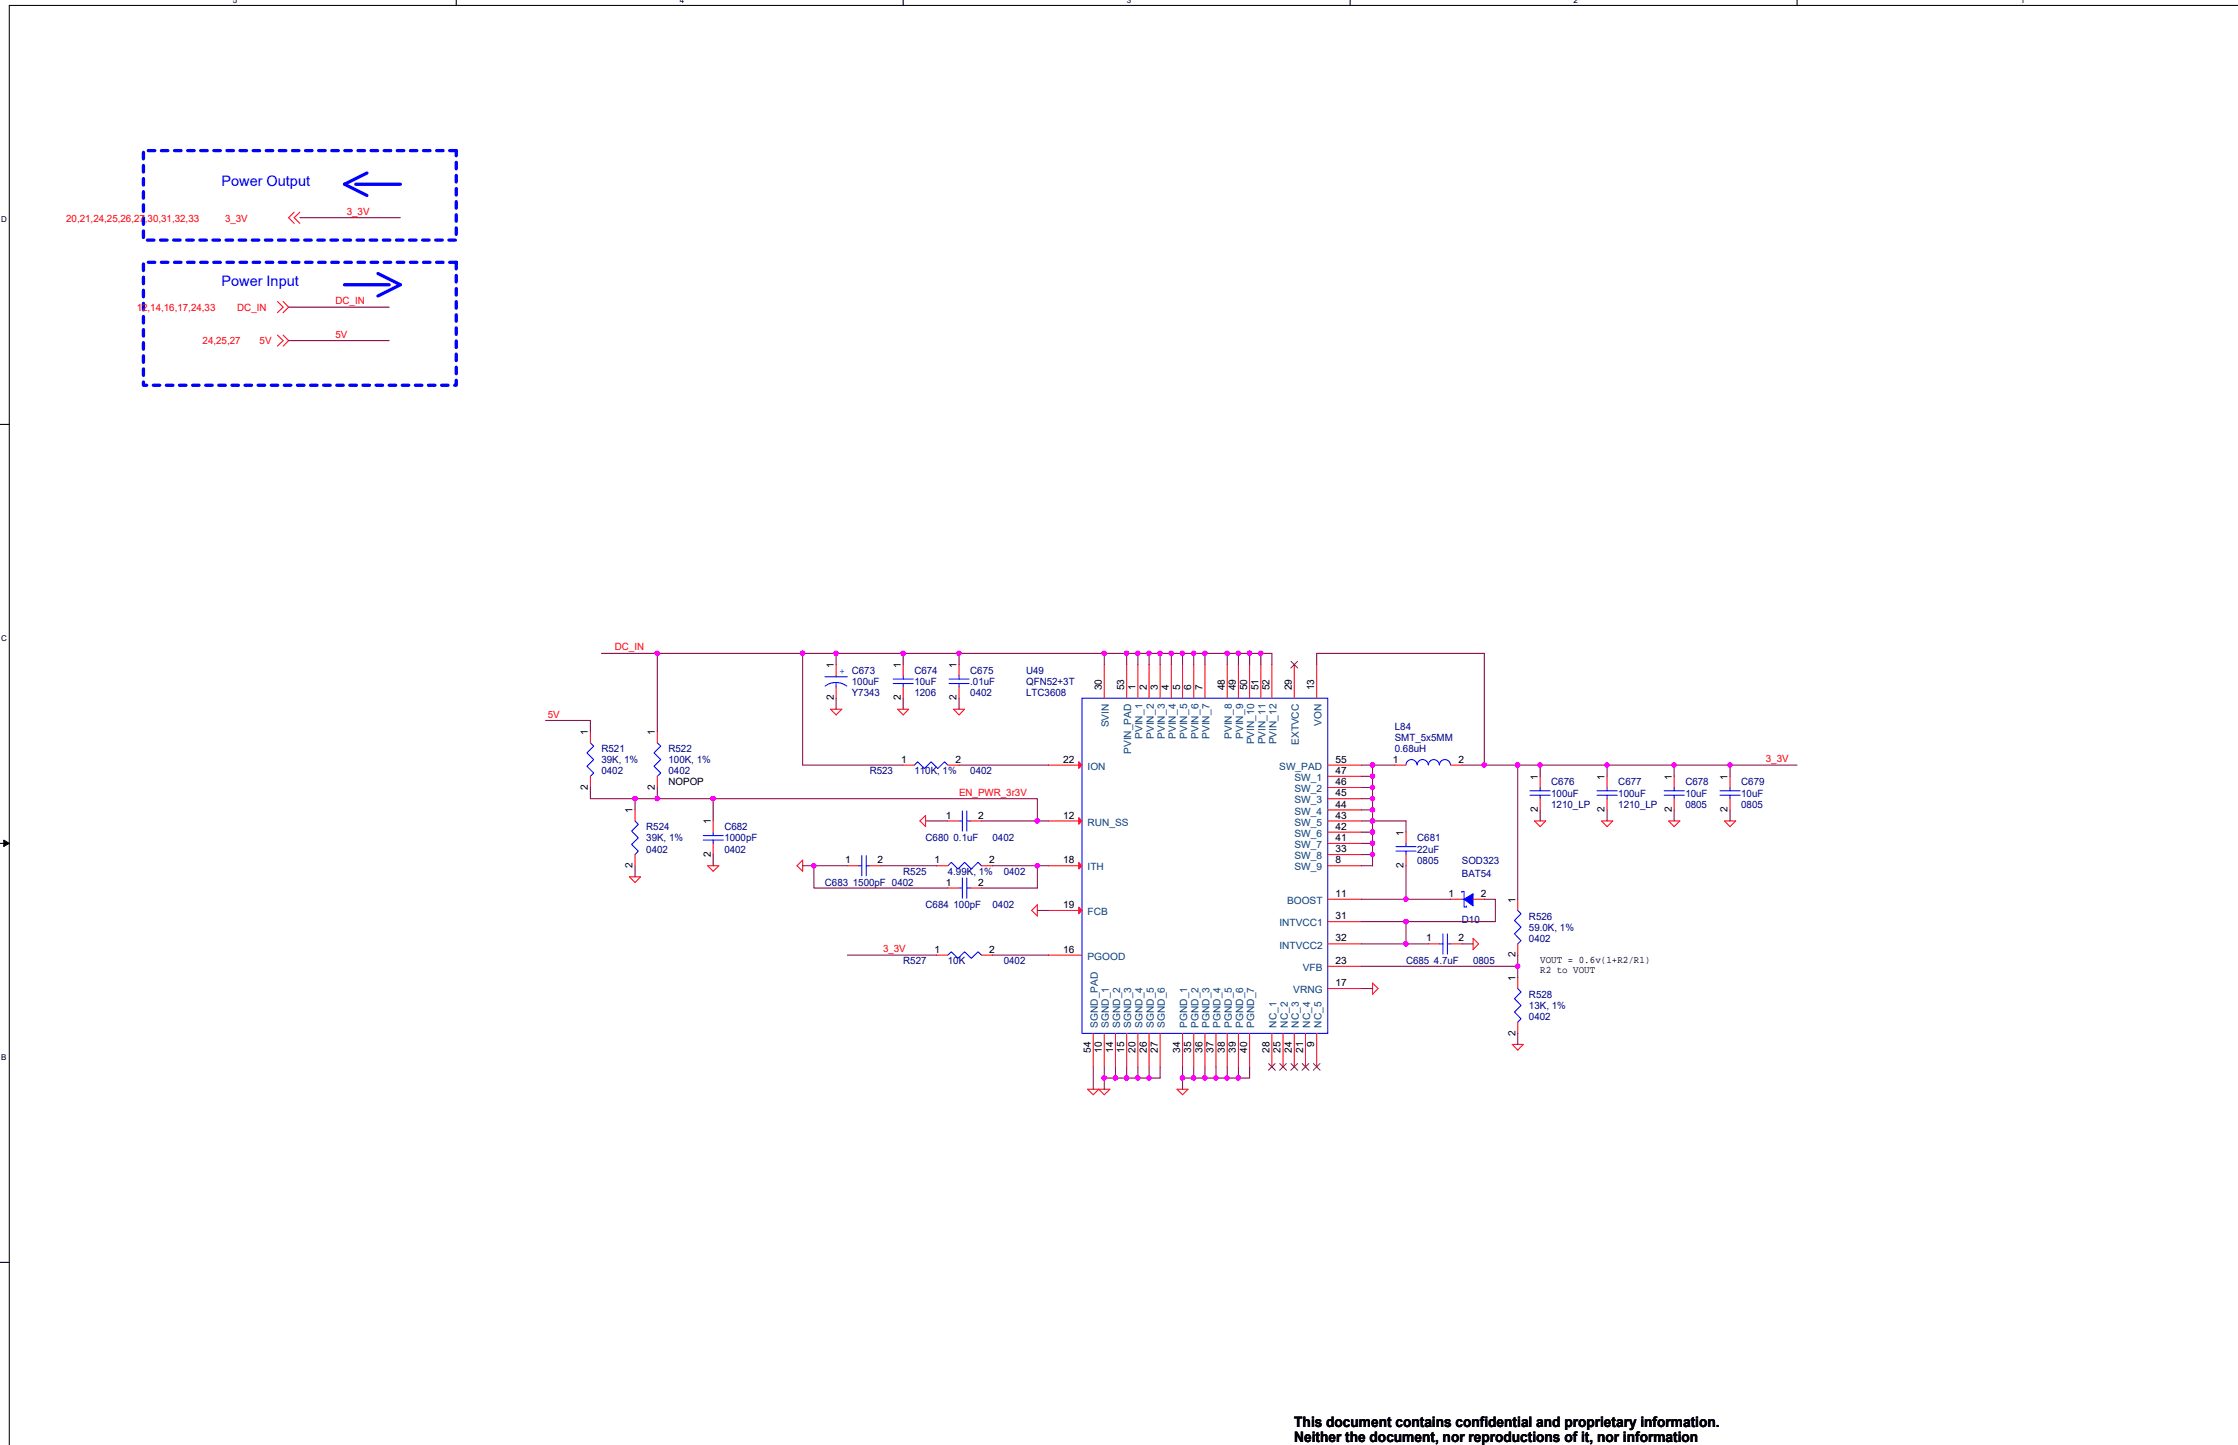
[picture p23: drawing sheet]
<svg xmlns="http://www.w3.org/2000/svg" width="275mm" height="177mm" viewBox="0 0 275 177" stroke-linecap="round" stroke-linejoin="round" font-family="sans-serif">
<defs><g id="words">
<g font-size="1.8" fill="#00f">
<text x="27.2" y="22.8">Power Output</text>
<text x="27.2" y="35.2">Power Input</text>
</g>
<g font-size="1.8">
<text x="158.9" y="175.1">This document contains confidential and proprietary information.</text>
<text x="158.9" y="177">Neither the document, nor reproductions of it, nor information</text>
</g>
<g font-size="1.2" fill="#f00">
<text x="8.1" y="27.3">20,21,24,25,26,27,30,31,32,33</text>
<text x="27.6" y="27.3">3_3V</text>
<text x="42.6" y="26.3">3_3V</text>
<text x="16.8" y="38.1">12,14,16,17,24,33</text>
<text x="29.1" y="38.1">DC_IN</text>
<text x="41.2" y="37.3">DC_IN</text>
<text x="41.2" y="41.5">5V</text>
<text x="24.9" y="42.3">24,25,27</text>
<text x="31.9" y="42.3">5V</text>
<text x="75.5" y="79.8">DC_IN</text>
<text x="67.2" y="88.2">5V</text>
<text x="216.8" y="93.5">3_3V</text>
<text x="117.7" y="97.7">EN_PWR_3r3V</text>
<text x="108.4" y="116.9">3_3V</text>
</g>
<g font-size="1.2">
<text x="102.3" y="82" transform="rotate(-90 102.3 82)">1</text>
<text x="110.6" y="82" transform="rotate(-90 110.6 82)">1</text>
<text x="117.4" y="82" transform="rotate(-90 117.4 82)">1</text>
<text x="102.3" y="86" transform="rotate(-90 102.3 86)">2</text>
<text x="110.6" y="86" transform="rotate(-90 110.6 86)">2</text>
<text x="117.4" y="86" transform="rotate(-90 117.4 86)">2</text>
<text x="135.3" y="84.8" transform="rotate(-90 135.3 84.8)">30</text>
<text x="138" y="84.8" transform="rotate(-90 138 84.8)">53</text>
<text x="139.4" y="84.8" transform="rotate(-90 139.4 84.8)">1</text>
<text x="140.8" y="84.8" transform="rotate(-90 140.8 84.8)">2</text>
<text x="142.1" y="84.8" transform="rotate(-90 142.1 84.8)">3</text>
<text x="143.5" y="84.8" transform="rotate(-90 143.5 84.8)">4</text>
<text x="144.9" y="84.8" transform="rotate(-90 144.9 84.8)">5</text>
<text x="146.2" y="84.8" transform="rotate(-90 146.2 84.8)">6</text>
<text x="147.6" y="84.8" transform="rotate(-90 147.6 84.8)">7</text>
<text x="150.3" y="84.8" transform="rotate(-90 150.3 84.8)">48</text>
<text x="151.7" y="84.8" transform="rotate(-90 151.7 84.8)">49</text>
<text x="153.1" y="84.8" transform="rotate(-90 153.1 84.8)">50</text>
<text x="154.5" y="84.8" transform="rotate(-90 154.5 84.8)">51</text>
<text x="155.8" y="84.8" transform="rotate(-90 155.8 84.8)">52</text>
<text x="158.6" y="84.8" transform="rotate(-90 158.6 84.8)">29</text>
<text x="161.3" y="84.8" transform="rotate(-90 161.3 84.8)">13</text>
<text x="72.2" y="90.2" transform="rotate(-90 72.2 90.2)">1</text>
<text x="80.4" y="90.2" transform="rotate(-90 80.4 90.2)">1</text>
<text x="110.6" y="93.6">1</text>
<text x="117.3" y="93.6">2</text>
<text x="130.5" y="93.6">22</text>
<text x="163.9" y="93.6">55</text>
<text x="163.9" y="95">47</text>
<text x="171" y="93.6">1</text>
<text x="179" y="93.6">2</text>
<text x="188.8" y="95.7" transform="rotate(-90 188.8 95.7)">1</text>
<text x="197" y="95.7" transform="rotate(-90 197 95.7)">1</text>
<text x="205.2" y="95.7" transform="rotate(-90 205.2 95.7)">1</text>
<text x="212.1" y="95.7" transform="rotate(-90 212.1 95.7)">1</text>
<text x="72.2" y="97" transform="rotate(-90 72.2 97)">2</text>
<text x="77.7" y="99.8" transform="rotate(-90 77.7 99.8)">1</text>
<text x="80.4" y="97" transform="rotate(-90 80.4 97)">2</text>
<text x="82.1" y="96.4">NOPOP</text>
<text x="87.2" y="101.2" transform="rotate(-90 87.2 101.2)">1</text>
<text x="116.1" y="100.5">1</text>
<text x="120.1" y="100.5">2</text>
<text x="130.5" y="100.5">12</text>
<text x="163.9" y="101.9">42</text>
<text x="163.9" y="100.5">43</text>
<text x="163.9" y="99.1">44</text>
<text x="163.9" y="97.8">45</text>
<text x="163.9" y="96.4">46</text>
<text x="188.8" y="99.7" transform="rotate(-90 188.8 99.7)">2</text>
<text x="197" y="99.7" transform="rotate(-90 197 99.7)">2</text>
<text x="205.2" y="99.7" transform="rotate(-90 205.2 99.7)">2</text>
<text x="212.1" y="99.7" transform="rotate(-90 212.1 99.7)">2</text>
<text x="77.7" y="106.6" transform="rotate(-90 77.7 106.6)">2</text>
<text x="87.2" y="105.2" transform="rotate(-90 87.2 105.2)">2</text>
<text x="103.8" y="106">1</text>
<text x="107.7" y="106">2</text>
<text x="114.7" y="106">1</text>
<text x="121.4" y="106">2</text>
<text x="130.5" y="106">18</text>
<text x="163.9" y="106">8</text>
<text x="163.9" y="104.6">33</text>
<text x="163.9" y="103.2">41</text>
<text x="172.3" y="106.6" transform="rotate(-90 172.3 106.6)">2</text>
<text x="172.3" y="102.6" transform="rotate(-90 172.3 102.6)">1</text>
<text x="116.1" y="108.7">1</text>
<text x="120.1" y="108.7">2</text>
<text x="130.5" y="111.5">19</text>
<text x="163.9" y="112.9">31</text>
<text x="163.9" y="110.1">11</text>
<text x="177.8" y="110.1">1</text>
<text x="181.8" y="110.1">2</text>
<text x="186" y="110.8" transform="rotate(-90 186 110.8)">1</text>
<text x="114.7" y="117">1</text>
<text x="121.4" y="117">2</text>
<text x="130.5" y="117">16</text>
<text x="163.9" y="115.6">32</text>
<text x="163.9" y="118.3">23</text>
<text x="175.1" y="115.6">1</text>
<text x="179" y="115.6">2</text>
<text x="186" y="117.5" transform="rotate(-90 186 117.5)">2</text>
<text x="189.1" y="118.2">VOUT = 0.6v(1+R2/R1)</text>
<text x="189.1" y="119.5">R2 to VOUT</text>
<text x="163.9" y="121.1">17</text>
<text x="186" y="120.4" transform="rotate(-90 186 120.4)">1</text>
<text x="133.9" y="129.2" transform="rotate(-90 133.9 129.2)">54</text>
<text x="135.3" y="129.2" transform="rotate(-90 135.3 129.2)">10</text>
<text x="136.6" y="129.2" transform="rotate(-90 136.6 129.2)">14</text>
<text x="138" y="129.2" transform="rotate(-90 138 129.2)">15</text>
<text x="139.4" y="129.2" transform="rotate(-90 139.4 129.2)">20</text>
<text x="140.8" y="129.2" transform="rotate(-90 140.8 129.2)">26</text>
<text x="142.1" y="129.2" transform="rotate(-90 142.1 129.2)">27</text>
<text x="144.9" y="129.2" transform="rotate(-90 144.9 129.2)">34</text>
<text x="146.2" y="129.2" transform="rotate(-90 146.2 129.2)">35</text>
<text x="147.6" y="129.2" transform="rotate(-90 147.6 129.2)">36</text>
<text x="149" y="129.2" transform="rotate(-90 149 129.2)">37</text>
<text x="150.3" y="129.2" transform="rotate(-90 150.3 129.2)">38</text>
<text x="151.7" y="129.2" transform="rotate(-90 151.7 129.2)">39</text>
<text x="153.1" y="129.2" transform="rotate(-90 153.1 129.2)">40</text>
<text x="155.8" y="129.2" transform="rotate(-90 155.8 129.2)">28</text>
<text x="157.2" y="129.2" transform="rotate(-90 157.2 129.2)">25</text>
<text x="158.6" y="129.2" transform="rotate(-90 158.6 129.2)">24</text>
<text x="160" y="129.2" transform="rotate(-90 160 129.2)">21</text>
<text x="161.3" y="128.5" transform="rotate(-90 161.3 128.5)">9</text>
<text x="186" y="127.1" transform="rotate(-90 186 127.1)">2</text>
</g>
<text font-size="1.2" fill="#00f" x="103.1" y="82.7">+ C673</text>
<g font-size="1.2" fill="#000080">
<text x="112.2" y="82.7">C674</text>
<text x="119.1" y="82.7">C675</text>
<text x="126" y="82.7">U49</text>
<text x="104.6" y="84.1">100uF</text>
<text x="104.6" y="85.5">Y7343</text>
<text x="112.2" y="84.1">10uF</text>
<text x="112.2" y="85.5">1206</text>
<text x="119.1" y="84.1">.01uF</text>
<text x="119.1" y="85.5">0402</text>
<text x="126" y="85.5">LTC3608</text>
<text x="126" y="84.1">QFN52+3T</text>
<text x="171.2" y="89.6">L84</text>
<text x="73.8" y="92.3">R521</text>
<text x="73.8" y="93.7">39K, 1%</text>
<text x="73.8" y="95">0402</text>
<text x="82.1" y="92.3">R522</text>
<text x="82.1" y="93.7">100K, 1%</text>
<text x="82.1" y="95">0402</text>
<text x="106.8" y="95">R523</text>
<text x="112.2" y="95">110K, 1%</text>
<text x="119.1" y="95">0402</text>
<text x="171.2" y="92.3">0.68uH</text>
<text x="171.2" y="90.9">SMT_5x5MM</text>
<text x="79.3" y="101.9">R524</text>
<text x="88.9" y="101.9">C682</text>
<text x="190.4" y="96.4">C676</text>
<text x="190.4" y="97.8">100uF</text>
<text x="190.4" y="99.2">1210_LP</text>
<text x="198.6" y="96.4">C677</text>
<text x="198.6" y="97.8">100uF</text>
<text x="198.6" y="99.2">1210_LP</text>
<text x="206.9" y="96.4">C678</text>
<text x="206.9" y="97.8">10uF</text>
<text x="206.9" y="99.2">0805</text>
<text x="213.7" y="96.4">C679</text>
<text x="213.7" y="97.8">10uF</text>
<text x="213.7" y="99.2">0805</text>
<text x="79.3" y="103.3">39K, 1%</text>
<text x="79.3" y="104.7">0402</text>
<text x="88.9" y="103.3">1000pF</text>
<text x="88.9" y="104.7">0402</text>
<text x="110.9" y="107.4">R525</text>
<text x="113.6" y="103.3">C680 0.1uF</text>
<text x="116.3" y="107.4">4.99K, 1%</text>
<text x="121.8" y="103.3">0402</text>
<text x="123.2" y="107.4">0402</text>
<text x="174" y="103.3">C681</text>
<text x="174" y="104.7">22uF</text>
<text x="174" y="106">0805</text>
<text x="179.4" y="107.7">BAT54</text>
<text x="179.4" y="106">SOD323</text>
<text x="101.3" y="108.8">C683 1500pF 0402</text>
<text x="113.6" y="111.5">C684 100pF</text>
<text x="121.8" y="111.5">0402</text>
<text x="179.4" y="113.3">D10</text>
<text x="187.7" y="112.9">R526</text>
<text x="110.9" y="118.4">R527</text>
<text x="116.3" y="118.4">10K</text>
<text x="123.2" y="118.4">0402</text>
<text x="172.6" y="118.4">C685 4.7uF</text>
<text x="180.8" y="118.4">0805</text>
<text x="187.7" y="114.3">59.0K, 1%</text>
<text x="187.7" y="115.6">0402</text>
<text x="187.7" y="122.5">R528</text>
<text x="187.7" y="123.9">13K, 1%</text>
<text x="187.7" y="125.2">0402</text>
</g>
<g font-size="1.2" fill="#004080">
<text x="136.1" y="89.3" transform="rotate(-90 136.1 89.3)">SVIN</text>
<text x="162.2" y="89.1" transform="rotate(-90 162.2 89.1)">VON</text>
<text x="133.5" y="94.5">ION</text>
<text x="138.9" y="92.6" transform="rotate(-90 138.9 92.6)">PVIN_PAD</text>
<text x="140.2" y="90.7" transform="rotate(-90 140.2 90.7)">PVIN_1</text>
<text x="141.6" y="90.7" transform="rotate(-90 141.6 90.7)">PVIN_2</text>
<text x="143" y="90.7" transform="rotate(-90 143 90.7)">PVIN_3</text>
<text x="144.4" y="90.7" transform="rotate(-90 144.4 90.7)">PVIN_4</text>
<text x="145.7" y="90.7" transform="rotate(-90 145.7 90.7)">PVIN_5</text>
<text x="147.1" y="90.7" transform="rotate(-90 147.1 90.7)">PVIN_6</text>
<text x="148.5" y="90.7" transform="rotate(-90 148.5 90.7)">PVIN_7</text>
<text x="151.2" y="90.7" transform="rotate(-90 151.2 90.7)">PVIN_8</text>
<text x="152.6" y="90.7" transform="rotate(-90 152.6 90.7)">PVIN_9</text>
<text x="154" y="91.4" transform="rotate(-90 154 91.4)">PVIN_10</text>
<text x="155.3" y="91.4" transform="rotate(-90 155.3 91.4)">PVIN_11</text>
<text x="156.7" y="91.4" transform="rotate(-90 156.7 91.4)">PVIN_12</text>
<text x="157" y="94.5">SW_PAD</text>
<text x="158.9" y="95.9">SW_1</text>
<text x="159.4" y="91.5" transform="rotate(-90 159.4 91.5)">EXTVCC</text>
<text x="133.5" y="101.4">RUN_SS</text>
<text x="158.9" y="101.4">SW_5</text>
<text x="158.9" y="100">SW_4</text>
<text x="158.9" y="98.6">SW_3</text>
<text x="158.9" y="97.3">SW_2</text>
<text x="133.5" y="106.9">ITH</text>
<text x="158.9" y="106.9">SW_9</text>
<text x="158.9" y="105.5">SW_8</text>
<text x="158.9" y="104.1">SW_7</text>
<text x="158.9" y="102.7">SW_6</text>
<text x="133.5" y="112.3">FCB</text>
<text x="157.1" y="113.7">INTVCC1</text>
<text x="158" y="111">BOOST</text>
<text x="133.5" y="117.8">PGOOD</text>
<text x="157.1" y="116.4">INTVCC2</text>
<text x="159.9" y="119.2">VFB</text>
<text x="158.7" y="121.9">VRNG</text>
<text x="134.8" y="126.2" transform="rotate(-90 134.8 126.2)">SGND_PAD</text>
<text x="136.1" y="126.2" transform="rotate(-90 136.1 126.2)">SGND_1</text>
<text x="137.5" y="126.2" transform="rotate(-90 137.5 126.2)">SGND_2</text>
<text x="138.9" y="126.2" transform="rotate(-90 138.9 126.2)">SGND_3</text>
<text x="140.2" y="126.2" transform="rotate(-90 140.2 126.2)">SGND_4</text>
<text x="141.6" y="126.2" transform="rotate(-90 141.6 126.2)">SGND_5</text>
<text x="143" y="126.2" transform="rotate(-90 143 126.2)">SGND_6</text>
<text x="145.7" y="126.2" transform="rotate(-90 145.7 126.2)">PGND_1</text>
<text x="147.1" y="126.2" transform="rotate(-90 147.1 126.2)">PGND_2</text>
<text x="148.5" y="126.2" transform="rotate(-90 148.5 126.2)">PGND_3</text>
<text x="149.8" y="126.2" transform="rotate(-90 149.8 126.2)">PGND_4</text>
<text x="151.2" y="126.2" transform="rotate(-90 151.2 126.2)">PGND_5</text>
<text x="152.6" y="126.2" transform="rotate(-90 152.6 126.2)">PGND_6</text>
<text x="154" y="126.2" transform="rotate(-90 154 126.2)">PGND_7</text>
<text x="156.7" y="126.2" transform="rotate(-90 156.7 126.2)">NC_1</text>
<text x="158.1" y="126.2" transform="rotate(-90 158.1 126.2)">NC_2</text>
<text x="159.4" y="126.2" transform="rotate(-90 159.4 126.2)">NC_3</text>
<text x="160.8" y="126.2" transform="rotate(-90 160.8 126.2)">NC_4</text>
<text x="162.2" y="126.2" transform="rotate(-90 162.2 126.2)">NC_5</text>
</g>
<g font-size="1">
<text x="28.6" y=".3">5</text>
<text x="83.4" y=".3">4</text>
<text x="138.3" y=".3">3</text>
<text x="193.2" y=".3">2</text>
<text x="248" y=".3">1</text>
<text x=".1" y="27.3">D</text>
<text x=".1" y="78.7">C</text>
<text x=".1" y="130.1">B</text>
</g>
</g></defs>
<path d="M274.8 .7h-273.7v176.7" fill="none" stroke="#000" stroke-width=".13"/>
<path d="M28.6 -.1h.5v.6h-.5z" fill="#fff"/>
<path d="M56 -.1v.8" fill="none" stroke="#000" stroke-width=".13"/>
<path d="M83.4 -.1h.6v.6h-.6z" fill="#fff"/>
<path d="M110.9 -.1v.8" fill="none" stroke="#000" stroke-width=".13"/>
<path d="M138.3 -.1h.5v.6h-.5z" fill="#fff"/>
<path d="M165.7 -.1v.8" fill="none" stroke="#000" stroke-width=".13"/>
<path d="M193.2 -.1h.5v.6h-.5z" fill="#fff"/>
<path d="M220.6 -.1v.8" fill="none" stroke="#000" stroke-width=".13"/>
<g fill="#fff">
<path d="M248 -.1h.6v.6h-.6z"/>
<path d="M.1 26.4h.7v1.1h-.7z"/>
<path d="M.1 77.8h.7v1.1h-.7z"/>
</g>
<path d="M-.1 52.1h1.2" fill="none" stroke="#000" stroke-width=".13"/>
<path d="M.1 129.3h.7v1.1h-.7z" fill="#fff"/>
<path d="M-.1 103.5h1.2M-.1 155h1.2" fill="none" stroke="#000" stroke-width=".13"/>
<path d="M.5 103.1l.6 .4-.6 .4z" fill="#000" stroke="#000" stroke-width=".12"/>
<path d="M17.6 18.5h38.4v11h-38.4zM17.6 32.2h38.4v15.1h-38.4z" fill="none" stroke="#00f" stroke-width=".4" stroke-dasharray=".8 .8"/>
<path d="M42.3 35h5.5M43.7 22.6h5.4M45 21.2l-2.7 1.4 2.7 1.4M46.4 33.6l2.7 1.4-2.7 1.3" fill="none" stroke="#00f" stroke-width=".4"/>
<g fill="none" stroke="#f00" stroke-width=".13">
<path d="M34.1 37l.7 .7-.7 .7M34.8 37l.6 .7-.6 .7M36.1 26l-.7 .7 .7 .7M36.8 26l-.7 .7 .7 .7M34.1 41.1l.7 .7-.7 .7M34.8 41.1l.6 .7-.6 .7M72.5 89.8v1.4M72.5 95.3v1.4M78 99.4v1.4M80.7 89.8v1.4M80.7 95.3v1.4M102 87.1h1.3l-.7 .7z"/>
<path d="M102.6 81.6v1.4M102.6 84.3v1.4M110.2 87.1h1.3l-.6 .7zM110.9 93.9h1.3M110.9 81.6v1.4M110.9 84.3v1.4M116.3 93.9h1.4M117 87.1h1.4l-.7 .7zM117.7 81.6v1.4M117.7 84.3v1.4M128.7 93.9h4.1M135.5 81.6v4.1"/>
<path d="M138.3 81.6v4.1M139.7 81.6v4.1M141.1 81.6v4.1M142.4 81.6v4.1M143.8 81.6v4.1M145.2 81.6v4.1M146.5 81.6v4.1M147.9 81.6v4.1M150.6 81.6v4.1M152 81.6v4.1M153.4 81.6v4.1M154.8 81.6v4.1"/>
<path d="M156.1 81.6v4.1M158.9 81.6v4.1M161.6 81.6v4.1M163 93.9h4.1M163 99.4h4.1M163 98.1h4.1M163 96.7h4.1M163 95.3h4.1M171.2 93.9h1.4M178.1 93.9h1.3M189.1 95.3v1.4M189.1 98.1v1.3"/>
<path d="M197.3 95.3v1.4M197.3 98.1v1.3M205.5 95.3v1.4M205.5 98.1v1.3M212.4 95.3v1.4M212.4 98.1v1.3M77.3 107.6h1.3l-.6 .7zM78 104.9v1.4M86.9 106.3h1.3l-.7 .7zM87.5 100.8v1.4M87.5 103.5v1.4M97.8 106.3l.7-.7v1.4z"/>
<path d="M104 106.3h1.4M106.8 106.3h1.3M112.9 100.8l.7-.7v1.4zM115 106.3h1.3M115 117.3h1.3M116.3 100.8h1.4M116.3 109h1.4M119.1 100.8h1.4M119.1 109h1.4M120.5 106.3h1.3M120.5 117.3h1.3M126.6 111.8l.7-.7v1.3z"/>
<path d="M128.7 100.8h4.1M128.7 117.3h4.1M128.7 106.3h4.1M128.7 111.8h4.1M163 106.3h4.1M163 110.4h4.1M163 118.6h4.1M163 113.1h4.1M163 115.9h4.1M163 104.9h4.1M163 103.5h4.1M163 102.2h4.1"/>
<path d="M163 100.8h4.1M172.6 102.2v1.3M172.6 104.9v1.4M175.3 115.9h1.4M178.1 110.4h1.3M178.1 115.9h1.3M180.8 115.2l.7 .7-.7 .7zM180.8 110.4h1.4M186.3 110.4v1.4M186.3 115.9v1.4M188.4 100.8h1.3l-.6 .7zM196.6 100.8h1.4l-.7 .7z"/>
<path d="M204.8 100.8h1.4l-.7 .7zM211.7 100.8h1.4l-.7 .7zM133.5 133.7h1.4l-.7 .7zM134.2 126.9v4.1M134.9 133.7h1.3l-.7 .7zM135.5 126.9v4.1M136.9 126.9v4.1M138.3 126.9v4.1M139.7 126.9v4.1M141.1 126.9v4.1M142.4 126.9v4.1M144.5 133.7h1.3l-.6 .7z"/>
<path d="M145.2 126.9v4.1M146.5 126.9v4.1M147.9 126.9v4.1M149.3 126.9v4.1M150.6 126.9v4.1M152 126.9v4.1M153.4 126.9v4.1M156.1 126.9v4.1M157.5 126.9v4.1M158.9 126.9v4.1M160.2 126.9v4.1M161.6 126.9v4.1"/>
<path d="M163 121.4h4.1M168.5 120.7l.7 .7-.7 .7zM185.6 128.2h1.4l-.7 .7zM186.3 120v1.4M186.3 125.5v1.4"/>
</g>
<g fill="none" stroke="#00f" stroke-width=".13">
<path d="M72.5 91.2l.4 .4-.9 .8 .9 .9-.9 .8 .9 .8-.4 .4M80.7 91.2l.4 .4-.8 .8 .8 .9-.8 .8 .8 .8-.4 .4M101.3 83.1h2.7M101.3 84.2a2.15 2.15 0 0 1 1.3-.4 2.14 2.14 0 0 1 1.3 .4M102.6 83.8v.5M102.6 83v.1M109.6 83.9h2.5M109.6 83.4h2.5M110.9 83.9v.4M110.9 83v.4M112.2 93.9l.4-.4 .9 .9 .8-.9 .8 .9 .8-.9 .4 .4M116.5 83.9h2.5"/>
<path d="M116.5 83.4h2.5M117.7 83.9v.4M117.7 83v.4M118.1 99.6v2.4M118.7 99.6v2.4M132.8 85.7h30.2v41.2h-30.2zM173.9 93.9a.68 .68 0 0 0-.6-.7 .68 .68 0 0 0-.7 .7M175.3 93.9a.68 .68 0 0 0-.7-.7 .68 .68 0 0 0-.6 .7M176.7 93.9a.67 .67 0 0 0-.7-.6 .67 .67 0 0 0-.7 .6M178.1 93.9a.68 .68 0 0 0-.7-.6 .68 .68 0 0 0-.7 .6M187.8 97.6h2.5M187.8 97.1h2.5"/>
<path d="M189.1 97.6v.5M189.1 96.7v.4M196 97.6h2.5M196 97.1h2.5M197.3 97.6v.5M197.3 96.7v.4M204.3 97.6h2.5M204.3 97.1h2.5M205.5 97.6v.5M205.5 96.7v.4M211.1 97.6h2.5M211.1 97.1h2.5"/>
<path d="M212.4 97.6v.5M212.4 96.7v.4M78 100.8l.4 .4-.9 .8 .9 .9-.9 .8 .9 .8-.4 .4M86.3 103.1h2.5M86.3 102.6h2.5M87.5 103.1v.4M87.5 102.2v.4M105.4 106.3h.4M105.8 105v2.5M106.3 105v2.5M106.3 106.3h.5M116.3 106.3l.5-.4 .8 .8 .8-.8 .8 .8 .9-.8 .4 .4"/>
<path d="M116.3 117.3l.5-.4 .8 .8 .8-.8 .8 .8 .9-.8 .4 .4M117.7 100.8h.4M117.7 109h.4M118.1 107.8v2.5M118.7 107.8v2.5M118.7 100.8h.4M118.7 109h.4M171.4 104.5h2.4M171.4 103.9h2.4M172.6 104.5v.4M172.6 103.5v.4M176.7 115.9h.4"/>
<path d="M177.1 114.6v2.5M177.7 114.6v2.5M177.7 115.9h.4M179.4 110.4h.3M179.4 109.6v-.2h.3v1.9h.3v-.1M186.3 111.8l.4 .4-.8 .8 .8 .8-.8 .8 .8 .9-.4 .4M186.3 121.4l.4 .4-.8 .8 .8 .8-.8 .8 .8 .9-.4 .4"/>
</g>
<path d="M179.7 110.4l1.1-.7v1.5z" fill-rule="evenodd" fill="#00f" stroke="#00f" stroke-width=".13"/>
<path d="M158.5 81.2l.8 .8M159.3 81.2l-.8 .8M155.7 130.6l.8 .8M156.5 130.6l-.8 .8M157.1 130.6l.8 .8M157.9 130.6l-.8 .8M158.5 130.6l.8 .8M159.3 130.6l-.8 .8M159.8 130.6l.9 .8M160.7 130.6l-.9 .8M161.2 130.6l.8 .8M162 130.6l-.8 .8" fill="none" stroke="#804000" stroke-width=".12"/>
<g fill="#f00" stroke="#f00" stroke-width=".13">
<path d="M132.4 100.4l.4 .4-.4 .4z"/>
<path d="M132.4 105.9l.4 .4-.4 .4z"/>
<path d="M132.4 111.4l.4 .4-.4 .4z"/>
<path d="M132.4 93.5l.4 .4-.4 .4z"/>
</g>
<g fill="none" stroke="#800040" stroke-width=".13">
<path d="M35.4 37.7h12.4M36.8 26.7h12.3M35.4 41.8h12.4M67 88.4h5.5v1.4M72.5 96.7v1.4h5.5M73.8 80.2h6.9M80.7 98.1h-2.7v1.3M80.7 96.7v1.4M80.7 98.1h6.8M87.5 98.1h39.8v2.7h1.4M87.5 98.1v2.7M98.5 80.2v13.7h12.4"/>
<path d="M98.5 80.2h4.1M98.5 80.2h-17.8v9.6M102.6 80.2h8.3M102.6 85.7v1.4M102.6 80.2v1.4M110.9 80.2v1.4M110.9 85.7v1.4M110.9 80.2h6.8M117.7 80.2h17.8M117.7 85.7v1.4M117.7 80.2v1.4M117.7 93.9h11"/>
<path d="M135.5 80.2h2.8M135.5 80.2v1.4M138.3 80.2h1.4v1.4M138.3 80.2v1.4M139.7 80.2h1.4v1.4M141.1 80.2h1.3M142.4 80.2h1.4M142.4 80.2v1.4M143.8 80.2v1.4M143.8 80.2h1.4M145.2 80.2v1.4M145.2 80.2h1.3v1.4"/>
<path d="M146.5 80.2h1.4v1.4M147.9 80.2h2.7M150.6 80.2h1.4M150.6 80.2v1.4M152 80.2h1.4M152 80.2v1.4M153.4 80.2v1.4M153.4 80.2h1.4v1.4M154.8 80.2h1.3v1.4M161.6 81.6v-1.4h20.6v13.7M167.1 93.9h1.4M167.1 99.4h1.4"/>
<path d="M167.1 98.1h1.4M167.1 95.3h1.4M167.1 96.7h1.4M168.5 99.4v1.4h4.1v1.4M168.5 96.7v1.4M168.5 93.9v1.4M168.5 98.1v1.3M168.5 95.3v1.4M168.5 93.9h2.7M179.4 93.9h2.8M182.2 93.9h4.1M186.3 93.9h2.8"/>
<path d="M186.3 93.9v16.5M189.1 93.9h8.2M189.1 99.4v1.4M189.1 93.9v1.4M197.3 93.9v1.4M197.3 93.9h8.2M197.3 99.4v1.4M205.5 93.9v1.4M205.5 93.9h6.9M205.5 99.4v1.4M212.4 93.9v1.4M212.4 93.9h8.2"/>
<path d="M212.4 99.4v1.4M78 106.3v1.3M87.5 104.9v1.4M98.5 106.3h1.4M99.9 106.3h4.1M99.9 106.3v2.7h16.4M104 117.3h11M108.1 106.3h6.9M113.6 100.8h2.7M120.5 100.8h6.8M121.8 106.3h6.9M121.8 117.3h6.9"/>
<path d="M127.3 106.3v2.7h-6.8M127.3 111.8h1.4M167.1 118.6h19.2M167.1 115.9h5.5M167.1 113.1h5.5M167.1 104.9h1.4M167.1 103.5h1.4M167.1 102.2h1.4M167.1 100.8h1.4v1.4M167.1 110.4h5.5M168.5 104.9v1.4h-1.4M168.5 103.5v1.4"/>
<path d="M168.5 102.2v1.3M172.6 115.9h2.7M172.6 113.1v2.8M172.6 110.4h5.5M172.6 106.3v4.1M179.4 115.9h1.4M182.2 110.4h1.4v2.7h-11M186.3 117.3v1.3M186.3 118.6v1.4M134.2 131v2.7M135.5 132.3h1.4M135.5 131v1.3"/>
<path d="M135.5 132.3v1.4M136.9 131v1.3M136.9 132.3h1.4M138.3 132.3h1.4M138.3 131v1.3M139.7 132.3h1.4M139.7 131v1.3M141.1 131v1.3M142.4 131v1.3h-1.3M145.2 132.3v1.4M145.2 132.3h1.3M145.2 131v1.3"/>
<path d="M146.5 132.3h1.4M146.5 131v1.3M147.9 132.3h1.4M147.9 131v1.3M149.3 132.3h1.3M149.3 131v1.3M150.6 132.3h1.4M150.6 131v1.3M152 131v1.3M153.4 131v1.3h-1.4M167.1 121.4h1.4M186.3 126.9v1.3"/>
</g>
<g fill="#f0f" stroke="#f0f" stroke-width=".13">
<circle cx="189" cy="93.9" r=".27"/>
<circle cx="197.3" cy="93.9" r=".27"/>
<circle cx="135.5" cy="80.2" r=".27"/>
<circle cx="117.7" cy="80.2" r=".27"/>
<circle cx="147.9" cy="80.2" r=".27"/>
<circle cx="146.5" cy="80.2" r=".27"/>
<circle cx="139.7" cy="80.2" r=".27"/>
<circle cx="138.3" cy="80.2" r=".27"/>
<circle cx="141" cy="80.2" r=".27"/>
<circle cx="142.4" cy="80.2" r=".27"/>
<circle cx="143.8" cy="80.2" r=".27"/>
<circle cx="145.1" cy="80.2" r=".27"/>
<circle cx="150.6" cy="80.2" r=".27"/>
<circle cx="153.4" cy="80.2" r=".27"/>
<circle cx="152" cy="80.2" r=".27"/>
<circle cx="154.8" cy="80.2" r=".27"/>
<circle cx="172.6" cy="115.9" r=".27"/>
<circle cx="168.5" cy="96.7" r=".27"/>
<circle cx="212.3" cy="93.9" r=".27"/>
<circle cx="205.5" cy="93.9" r=".27"/>
<circle cx="168.5" cy="93.9" r=".27"/>
<circle cx="168.5" cy="99.4" r=".27"/>
<circle cx="168.5" cy="104.9" r=".27"/>
<circle cx="168.5" cy="103.5" r=".27"/>
<circle cx="168.5" cy="102.1" r=".27"/>
<circle cx="168.5" cy="100.8" r=".27"/>
<circle cx="168.5" cy="98" r=".27"/>
<circle cx="168.5" cy="95.3" r=".27"/>
<circle cx="172.6" cy="113.1" r=".27"/>
<circle cx="186.3" cy="118.6" r=".27"/>
<circle cx="186.3" cy="93.9" r=".27"/>
<circle cx="172.6" cy="110.4" r=".27"/>
<circle cx="145.1" cy="132.3" r=".27"/>
<circle cx="135.5" cy="132.3" r=".27"/>
<circle cx="136.9" cy="132.3" r=".27"/>
<circle cx="139.7" cy="132.3" r=".27"/>
<circle cx="138.3" cy="132.3" r=".27"/>
<circle cx="141" cy="132.3" r=".27"/>
<circle cx="152" cy="132.3" r=".27"/>
<circle cx="149.3" cy="132.3" r=".27"/>
<circle cx="150.6" cy="132.3" r=".27"/>
<circle cx="146.5" cy="132.3" r=".27"/>
<circle cx="99.9" cy="106.3" r=".27"/>
<circle cx="127.3" cy="106.3" r=".27"/>
<circle cx="87.5" cy="98" r=".27"/>
<circle cx="127.3" cy="100.8" r=".27"/>
<circle cx="147.9" cy="132.3" r=".27"/>
<circle cx="182.2" cy="93.9" r=".27"/>
<circle cx="98.5" cy="80.2" r=".27"/>
<circle cx="77.9" cy="98" r=".27"/>
<circle cx="80.7" cy="98" r=".27"/>
<circle cx="80.7" cy="80.2" r=".27"/>
<circle cx="110.9" cy="80.2" r=".27"/>
<circle cx="102.6" cy="80.2" r=".27"/>
</g>
<use href="#words"/>
</svg>
